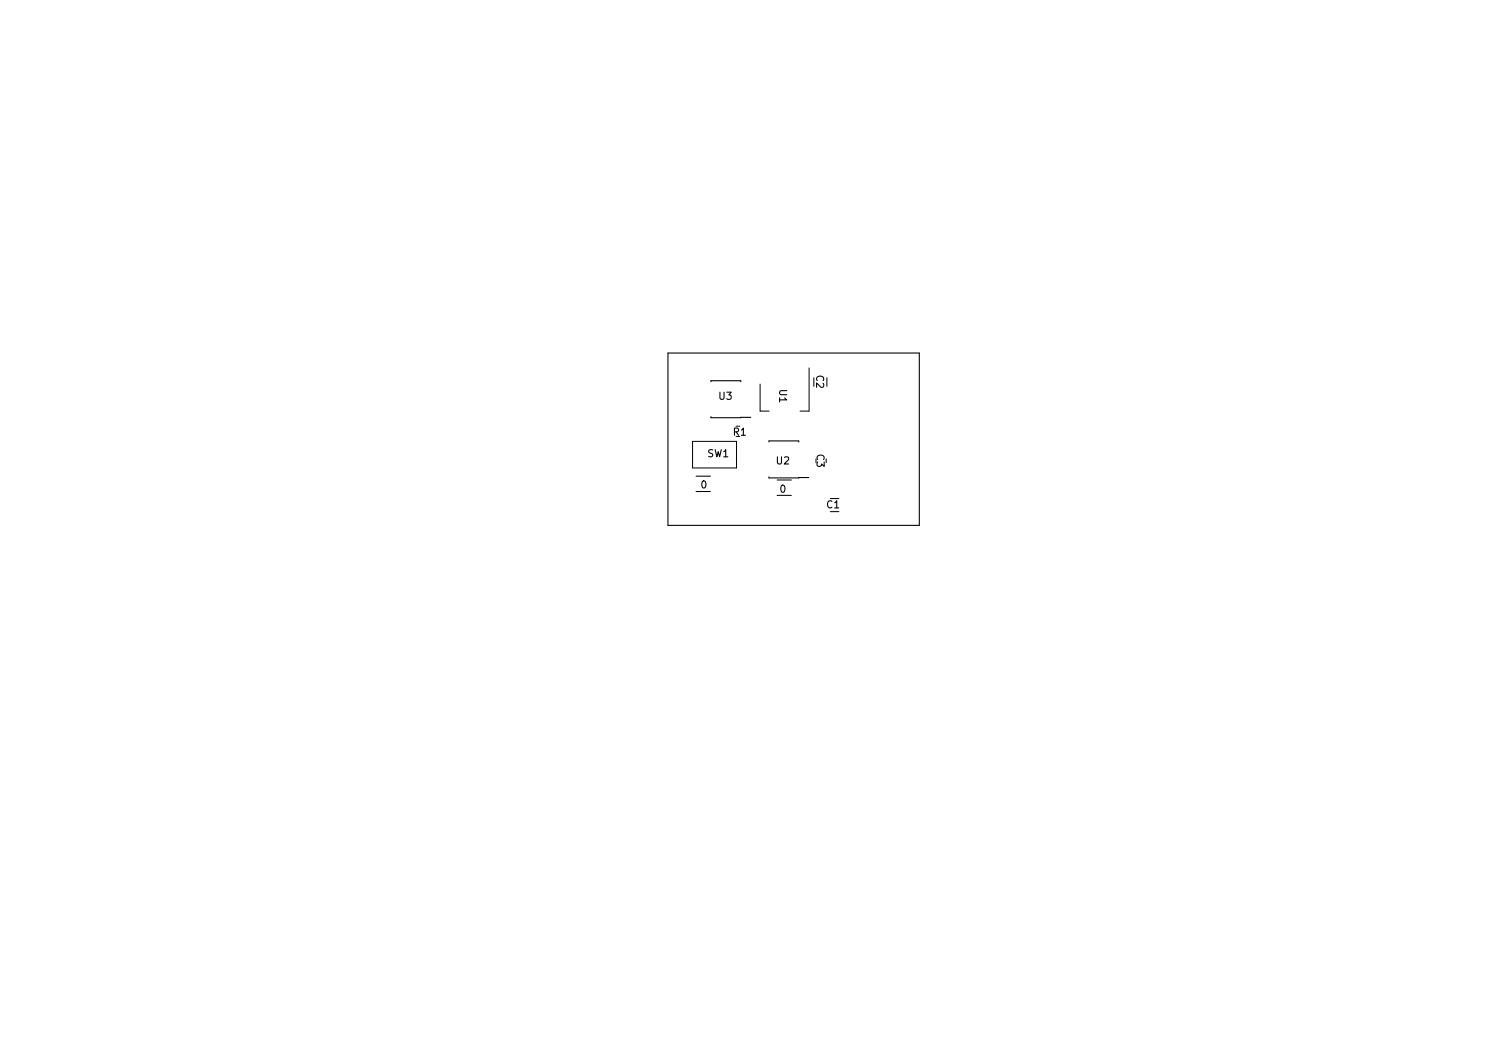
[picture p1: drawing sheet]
<svg xmlns="http://www.w3.org/2000/svg" width="210mm" height="148mm" viewBox="0 0 210 148" stroke-linecap="round" stroke-linejoin="round" font-family="sans-serif">
<defs><g id="words">
<g font-size="1.4">
<text x="113.7" y="52.3" transform="rotate(90 113.7 52.3)">C2</text>
<text x="100.1" y="55.7">U3</text>
<text x="108.5" y="54.3" transform="rotate(90 108.5 54.3)">U1</text>
<text x="98.5" y="63.7">SW1</text>
<text x="102.1" y="60.7">R1</text>
<text x="108.1" y="64.7">U2</text>
<text x="113.7" y="63.3" transform="rotate(90 113.7 63.3)">C3</text>
<text x="97.6" y="68">0</text>
<text x="108.6" y="68.6">0</text>
<text x="115.1" y="70.8">C1</text>
</g>
</g></defs>
<path d="M93 49.2h35v24h-35zM99 58v.2l5.5-.1M99 53.2v-.2h4.1v.2M107.1 61.5v-.1h4.1v.1M107.1 66.4v.2l5.5-.1" fill="none" stroke="#000" stroke-width=".15"/>
<path d="M105.8 53.5v3.7h1.3M112.7 51.2v6h-1.3M96.4 61.5h6.2v3.7h-6.2zM96.9 68.4h2M96.9 66.3h2M108.2 66.8h2M108.2 69h2" fill="none" stroke="#000" stroke-width=".14"/>
<use href="#words"/>
</svg>
